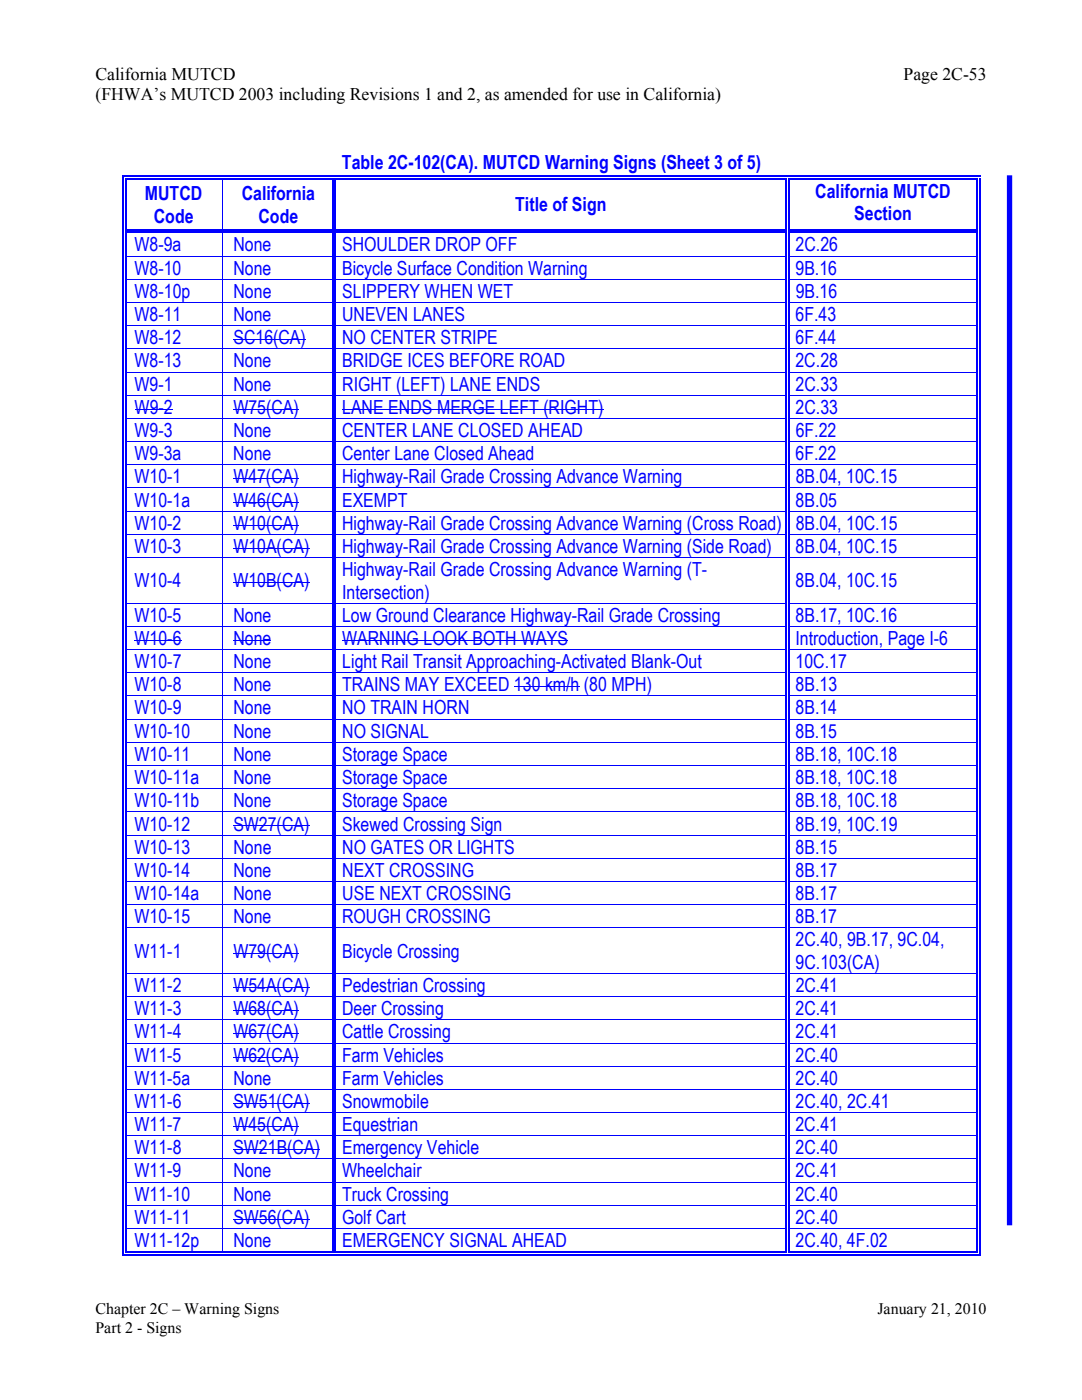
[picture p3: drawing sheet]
<svg xmlns="http://www.w3.org/2000/svg" width="216mm" height="279mm" viewBox="0 0 216 279" stroke-linecap="round" stroke-linejoin="round" font-family="sans-serif">
<defs><g id="words">
<g font-size="3.9" fill="#00f">
<text x="68.2" y="33.7">Table 2C-102(CA). MUTCD Warning Signs (Sheet 3 of 5)</text>
<text x="28.9" y="40">MUTCD</text>
<text x="48.2" y="40">California</text>
<text x="162.7" y="39.5">California MUTCD</text>
<text x="30.7" y="44.4">Code</text>
<text x="51.6" y="44.4">Code</text>
<text x="102.8" y="42.2">Title of Sign</text>
<text x="170.5" y="44">Section</text>
<text x="26.9" y="50.2">W8-9a</text>
<text x="46.6" y="50.2">None</text>
<text x="68.3" y="50.2">SHOULDER DROP OFF</text>
<text x="158.7" y="50.2">2C.26</text>
<text x="26.9" y="54.8">W8-10</text>
<text x="26.9" y="59.4">W8-10p</text>
<text x="46.6" y="54.8">None</text>
<text x="46.6" y="59.4">None</text>
<text x="68.3" y="54.8">Bicycle Surface Condition Warning</text>
<text x="68.3" y="59.4">SLIPPERY WHEN WET</text>
<text x="158.7" y="54.8">9B.16</text>
<text x="158.8" y="59.4">9B.16</text>
<text x="26.9" y="64.1">W8-11</text>
<text x="46.6" y="64.1">None</text>
<text x="68.3" y="64.1">UNEVEN LANES</text>
<text x="158.8" y="64.1">6F.43</text>
<text x="26.9" y="68.7">W8-12</text>
<text x="46.6" y="68.7">SC16(CA)</text>
<text x="68.3" y="68.7">NO CENTER STRIPE</text>
<text x="158.7" y="68.7">6F.44</text>
<text x="26.9" y="73.3">W8-13</text>
<text x="26.9" y="78">W9-1</text>
<text x="46.6" y="73.3">None</text>
<text x="46.6" y="78">None</text>
<text x="68.3" y="73.3">BRIDGE ICES BEFORE ROAD</text>
<text x="68.3" y="78">RIGHT (LEFT) LANE ENDS</text>
<text x="158.7" y="73.3">2C.28</text>
<text x="158.7" y="78">2C.33</text>
<text x="26.9" y="82.6">W9-2</text>
<text x="46.6" y="82.6">W75(CA)</text>
<text x="68.3" y="82.6">LANE ENDS MERGE LEFT (RIGHT)</text>
<text x="158.8" y="82.6">2C.33</text>
<text x="26.9" y="87.2">W9-3</text>
<text x="46.6" y="87.2">None</text>
<text x="68.3" y="87.2">CENTER LANE CLOSED AHEAD</text>
<text x="158.8" y="87.2">6F.22</text>
<text x="26.9" y="91.8">W9-3a</text>
<text x="46.6" y="91.8">None</text>
<text x="68.3" y="91.8">Center Lane Closed Ahead</text>
<text x="158.8" y="91.8">6F.22</text>
<text x="26.9" y="101.1">W10-1a</text>
<text x="26.9" y="96.5">W10-1</text>
<text x="46.6" y="96.5">W47(CA)</text>
<text x="46.6" y="101.1">W46(CA)</text>
<text x="68.3" y="101.1">EXEMPT</text>
<text x="68.3" y="96.5">Highway-Rail Grade Crossing Advance Warning</text>
<text x="158.7" y="101.1">8B.05</text>
<text x="158.8" y="96.5">8B.04, 10C.15</text>
<text x="26.9" y="105.7">W10-2</text>
<text x="46.6" y="105.7">W10(CA)</text>
<text x="68.3" y="105.7">Highway-Rail Grade Crossing Advance Warning (Cross Road)</text>
<text x="158.8" y="105.7">8B.04, 10C.15</text>
<text x="26.9" y="110.4">W10-3</text>
<text x="46.6" y="110.4">W10A(CA)</text>
<text x="68.3" y="110.4">Highway-Rail Grade Crossing Advance Warning (Side Road)</text>
<text x="158.8" y="110.4">8B.04, 10C.15</text>
<text x="26.9" y="117.2">W10-4</text>
<text x="46.6" y="117.2">W10B(CA)</text>
<text x="68.3" y="115">Highway-Rail Grade Crossing Advance Warning (T-</text>
<text x="68.3" y="119.4">Intersection)</text>
<text x="158.7" y="117.2">8B.04, 10C.15</text>
<text x="26.9" y="124.1">W10-5</text>
<text x="46.6" y="124.1">None</text>
<text x="68.3" y="124.1">Low Ground Clearance Highway-Rail Grade Crossing</text>
<text x="158.8" y="124.1">8B.17, 10C.16</text>
<text x="26.9" y="128.7">W10-6</text>
<text x="46.6" y="128.7">None</text>
<text x="68.3" y="128.7">WARNING LOOK BOTH WAYS</text>
<text x="158.7" y="128.7">Introduction, Page I-6</text>
<text x="26.9" y="133.3">W10-7</text>
<text x="26.9" y="138">W10-8</text>
<text x="46.6" y="133.3">None</text>
<text x="46.6" y="138">None</text>
<text x="68.3" y="133.3">Light Rail Transit Approaching-Activated Blank-Out</text>
<text x="68.3" y="138">TRAINS MAY EXCEED 130 km/h (80 MPH)</text>
<text x="158.7" y="133.3">10C.17</text>
<text x="158.8" y="138">8B.13</text>
<text x="26.9" y="142.6">W10-9</text>
<text x="46.6" y="142.6">None</text>
<text x="68.3" y="142.6">NO TRAIN HORN</text>
<text x="158.7" y="142.6">8B.14</text>
<text x="26.9" y="147.2">W10-10</text>
<text x="46.6" y="147.2">None</text>
<text x="68.3" y="147.2">NO SIGNAL</text>
<text x="158.7" y="147.2">8B.15</text>
<text x="26.9" y="151.9">W10-11</text>
<text x="46.6" y="151.9">None</text>
<text x="68.3" y="151.9">Storage Space</text>
<text x="158.8" y="151.9">8B.18, 10C.18</text>
<text x="26.9" y="156.5">W10-11a</text>
<text x="26.9" y="161.1">W10-11b</text>
<text x="46.6" y="156.5">None</text>
<text x="46.6" y="161.1">None</text>
<text x="68.3" y="156.5">Storage Space</text>
<text x="68.3" y="161.1">Storage Space</text>
<text x="158.8" y="156.5">8B.18, 10C.18</text>
<text x="158.8" y="161.1">8B.18, 10C.18</text>
<text x="26.9" y="165.7">W10-12</text>
<text x="46.6" y="165.7">SW27(CA)</text>
<text x="68.3" y="165.7">Skewed Crossing Sign</text>
<text x="158.8" y="165.7">8B.19, 10C.19</text>
<text x="26.9" y="170.4">W10-13</text>
<text x="46.6" y="170.4">None</text>
<text x="68.3" y="170.4">NO GATES OR LIGHTS</text>
<text x="158.7" y="170.4">8B.15</text>
<text x="26.9" y="175">W10-14</text>
<text x="26.9" y="179.6">W10-14a</text>
<text x="46.6" y="175">None</text>
<text x="46.6" y="179.6">None</text>
<text x="68.3" y="175">NEXT CROSSING</text>
<text x="68.3" y="179.6">USE NEXT CROSSING</text>
<text x="158.7" y="179.6">8B.17</text>
<text x="158.7" y="175">8B.17</text>
<text x="26.9" y="184.3">W10-15</text>
<text x="46.6" y="184.3">None</text>
<text x="68.3" y="184.3">ROUGH CROSSING</text>
<text x="158.8" y="184.3">8B.17</text>
<text x="26.9" y="191.1">W11-1</text>
<text x="46.6" y="191.1">W79(CA)</text>
<text x="68.3" y="191.1">Bicycle Crossing</text>
<text x="158.8" y="188.9">2C.40, 9B.17, 9C.04,</text>
<text x="26.9" y="198">W11-2</text>
<text x="46.6" y="198">W54A(CA)</text>
<text x="68.3" y="198">Pedestrian Crossing</text>
<text x="158.8" y="193.3">9C.103(CA)</text>
<text x="158.8" y="198">2C.41</text>
<text x="26.9" y="202.6">W11-3</text>
<text x="46.6" y="202.6">W68(CA)</text>
<text x="68.3" y="202.6">Deer Crossing</text>
<text x="158.7" y="202.6">2C.41</text>
<text x="26.9" y="207.2">W11-4</text>
<text x="46.6" y="207.2">W67(CA)</text>
<text x="68.3" y="207.2">Cattle Crossing</text>
<text x="158.7" y="207.2">2C.41</text>
<text x="26.9" y="211.9">W11-5</text>
<text x="46.6" y="211.9">W62(CA)</text>
<text x="68.3" y="211.9">Farm Vehicles</text>
<text x="158.7" y="211.9">2C.40</text>
<text x="26.9" y="216.5">W11-5a</text>
<text x="26.9" y="221.1">W11-6</text>
<text x="46.6" y="221.1">SW51(CA)</text>
<text x="46.6" y="216.5">None</text>
<text x="68.3" y="221.1">Snowmobile</text>
<text x="68.3" y="216.5">Farm Vehicles</text>
<text x="158.7" y="216.5">2C.40</text>
<text x="158.8" y="221.1">2C.40, 2C.41</text>
<text x="26.9" y="225.7">W11-7</text>
<text x="46.6" y="225.7">W45(CA)</text>
<text x="68.3" y="225.7">Equestrian</text>
<text x="158.7" y="225.7">2C.41</text>
<text x="26.9" y="230.4">W11-8</text>
<text x="46.6" y="230.4">SW21B(CA)</text>
<text x="68.3" y="230.4">Emergency Vehicle</text>
<text x="158.7" y="230.4">2C.40</text>
<text x="26.9" y="235">W11-9</text>
<text x="26.9" y="239.6">W11-10</text>
<text x="46.6" y="235">None</text>
<text x="46.6" y="239.6">None</text>
<text x="68.3" y="235">Wheelchair</text>
<text x="68.3" y="239.6">Truck Crossing</text>
<text x="158.7" y="239.6">2C.40</text>
<text x="158.7" y="235">2C.41</text>
<text x="26.9" y="244.2">W11-11</text>
<text x="46.6" y="244.2">SW56(CA)</text>
<text x="68.3" y="244.2">Golf Cart</text>
<text x="158.7" y="244.2">2C.40</text>
<text x="26.9" y="248.9">W11-12p</text>
<text x="46.6" y="248.9">None</text>
<text x="68.3" y="248.9">EMERGENCY SIGNAL AHEAD</text>
<text x="158.7" y="248.9">2C.40, 4F.02</text>
</g>
<g font-size="3.5">
<text x="19" y="15.9">California MUTCD</text>
<text x="180.3" y="15.9">Page 2C-53</text>
<text x="19" y="20">(FHWA’s MUTCD 2003 including Revisions 1 and 2, as amended for use in California)</text>
</g>
<g font-size="3.2">
<text x="19" y="262.3">Chapter 2C – Warning Signs</text>
<text x="175.1" y="262.3">January 21, 2010</text>
<text x="19" y="265.9">Part 2 - Signs</text>
</g>
</g></defs>
<g fill="#00f">
<path d="M24.5 35.1h.2v.8h-.2z"/>
<path d="M24.5 35.1h.8v.2h-.8z"/>
<path d="M25 35.6h.3v.3h-.3z"/>
<path d="M25 35.6h.3v.2h-.3z"/>
<path d="M25.3 35.1h.7v.2h-.7z"/>
<path d="M25.3 35.6h.7v.2h-.7z"/>
</g>
<path d="M26 35.2h18.4M26 35.7h18.4" fill="none" stroke="#00f" stroke-width=".25"/>
<g fill="#00f">
<path d="M44.4 35.8l.1 .1z"/>
<path d="M44.4 35.1h.7v.2h-.7z"/>
<path d="M44.4 35.6h.7v.2h-.7z"/>
</g>
<path d="M45.1 35.2h21.2M45.1 35.7h21.2" fill="none" stroke="#00f" stroke-width=".25"/>
<g fill="#00f">
<path d="M66.8 35.8l.3 .1z"/>
<path d="M66.3 35.8l.2 .1z"/>
<path d="M66.3 35.1h.8v.2h-.8z"/>
<path d="M66.3 35.6h.2v.2h-.2z"/>
<path d="M66.8 35.6h.3v.2h-.3z"/>
</g>
<path d="M67.1 35.2h89.7M67.1 35.7h89.7" fill="none" stroke="#00f" stroke-width=".25"/>
<g fill="#00f">
<path d="M157.3 35.8l.2 .1z"/>
<path d="M156.8 35.8l.2 .1z"/>
<path d="M156.8 35.1h.7v.2h-.7z"/>
<path d="M156.8 35.6h.2v.2h-.2z"/>
<path d="M157.3 35.6h.2v.2h-.2z"/>
</g>
<path d="M157.5 35.2h37.4M157.5 35.7h37.4" fill="none" stroke="#00f" stroke-width=".25"/>
<g fill="#00f">
<path d="M195.4 35.8l.2 .1z"/>
<path d="M194.9 35.8l.2 .1z"/>
<path d="M194.9 35.1h.7v.2h-.7z"/>
<path d="M194.9 35.6h.2v.2h-.2z"/>
<path d="M195.4 35.6h.2v.2h-.2z"/>
</g>
<path d="M24.6 35.9v9.9M25.1 35.9v9.9M66.4 35.9v9.9M66.9 35.9v9.9M156.9 35.9v9.9M157.4 35.9v9.9M195 35.9v9.9M195.5 35.9v9.9" fill="none" stroke="#00f" stroke-width=".25"/>
<path d="M44.5 35.9v9.9" fill="none" stroke="#00f" stroke-width=".2"/>
<g fill="#00f">
<path d="M25 46.5l.3 .1z"/>
<path d="M24.5 45.8h.2v.8h-.2z"/>
<path d="M25 45.8h.3v.2h-.3z"/>
<path d="M25 46.3h.3v.2h-.3z"/>
</g>
<path d="M25.3 45.9h19.1M25.3 46.4h19.1" fill="none" stroke="#00f" stroke-width=".25"/>
<g fill="#00f">
<path d="M44.4 46.5l.1 .1z"/>
<path d="M44.4 45.8h.7v.2h-.7z"/>
<path d="M44.4 46.3h.7v.2h-.7z"/>
</g>
<path d="M45.1 45.9h21.2M45.1 46.4h21.2" fill="none" stroke="#00f" stroke-width=".25"/>
<g fill="#00f">
<path d="M66.8 46.5l.3 .1z"/>
<path d="M66.3 46.5l.2 .1z"/>
<path d="M66.3 45.8h.2v.2h-.2z"/>
<path d="M66.3 46.3h.2v.2h-.2z"/>
<path d="M66.8 45.8h.3v.2h-.3z"/>
<path d="M66.8 46.3h.3v.2h-.3z"/>
</g>
<path d="M67.1 45.9h89.7M67.1 46.4h89.7" fill="none" stroke="#00f" stroke-width=".25"/>
<g fill="#00f">
<path d="M157.3 46.5l.2 .1z"/>
<path d="M156.8 46.5l.2 .1z"/>
<path d="M156.8 45.8h.2v.2h-.2z"/>
<path d="M156.8 46.3h.2v.2h-.2z"/>
<path d="M157.3 45.8h.2v.2h-.2z"/>
<path d="M157.3 46.3h.2v.2h-.2z"/>
</g>
<path d="M157.5 45.9h37.4M157.5 46.4h37.4" fill="none" stroke="#00f" stroke-width=".25"/>
<g fill="#00f">
<path d="M195.4 46.5l.2 .1z"/>
<path d="M194.9 46.5l.2 .1z"/>
<path d="M194.9 45.8h.2v.2h-.2z"/>
<path d="M194.9 46.3h.2v.2h-.2z"/>
<path d="M195.4 45.8h.2v.7h-.2z"/>
</g>
<path d="M24.6 46.6v4.4M25.1 46.6v4.4M66.4 46.6v4.4M66.9 46.6v4.4M156.9 46.6v4.4M157.4 46.6v4.4M195 46.6v4.4M195.5 46.6v4.4" fill="none" stroke="#00f" stroke-width=".25"/>
<path d="M44.5 46.6v4.4" fill="none" stroke="#00f" stroke-width=".2"/>
<g fill="#00f">
<path d="M25 51h.3v.2h-.3z"/>
<path d="M24.5 51h.2v.2h-.2z"/>
</g>
<path d="M25.3 51.1h41" fill="none" stroke="#00f" stroke-width=".2"/>
<g fill="#00f">
<path d="M66.8 51h.3v.2h-.3z"/>
<path d="M66.3 51h.2v.2h-.2z"/>
</g>
<path d="M67.1 51.1h89.7" fill="none" stroke="#00f" stroke-width=".2"/>
<g fill="#00f">
<path d="M157.3 51h.2v.2h-.2z"/>
<path d="M156.8 51h.2v.2h-.2z"/>
</g>
<path d="M157.5 51.1h37.4" fill="none" stroke="#00f" stroke-width=".2"/>
<g fill="#00f">
<path d="M195.4 51h.2v.2h-.2z"/>
<path d="M194.9 51h.2v.2h-.2z"/>
</g>
<path d="M24.6 51.2v4.4M25.1 51.2v4.4M66.4 51.2v4.4M66.9 51.2v4.4M156.9 51.2v4.4M157.4 51.2v4.4M195 51.2v4.4M195.5 51.2v4.4" fill="none" stroke="#00f" stroke-width=".25"/>
<path d="M44.5 51.2v4.4" fill="none" stroke="#00f" stroke-width=".2"/>
<g fill="#00f">
<path d="M25 55.6h.3v.2h-.3z"/>
<path d="M24.5 55.6h.2v.2h-.2z"/>
</g>
<path d="M25.3 55.7h41" fill="none" stroke="#00f" stroke-width=".2"/>
<g fill="#00f">
<path d="M66.8 55.6h.3v.2h-.3z"/>
<path d="M66.3 55.6h.2v.2h-.2z"/>
</g>
<path d="M67.1 55.7h89.7" fill="none" stroke="#00f" stroke-width=".2"/>
<g fill="#00f">
<path d="M157.3 55.6h.2v.2h-.2z"/>
<path d="M156.8 55.6h.2v.2h-.2z"/>
</g>
<path d="M157.5 55.7h37.4" fill="none" stroke="#00f" stroke-width=".2"/>
<g fill="#00f">
<path d="M195.4 55.6h.2v.2h-.2z"/>
<path d="M194.9 55.6h.2v.2h-.2z"/>
</g>
<path d="M24.6 55.8v4.5M25.1 55.8v4.5M66.4 55.8v4.5M66.9 55.8v4.5M156.9 55.8v4.5M157.4 55.8v4.5M195 55.8v4.5M195.5 55.8v4.5" fill="none" stroke="#00f" stroke-width=".25"/>
<path d="M44.5 55.8v4.5" fill="none" stroke="#00f" stroke-width=".2"/>
<g fill="#00f">
<path d="M25 60.3h.3v.2h-.3z"/>
<path d="M24.5 60.3h.2v.2h-.2z"/>
</g>
<path d="M25.3 60.4h41" fill="none" stroke="#00f" stroke-width=".2"/>
<g fill="#00f">
<path d="M66.8 60.3h.3v.2h-.3z"/>
<path d="M66.3 60.3h.2v.2h-.2z"/>
</g>
<path d="M67.1 60.4h89.7" fill="none" stroke="#00f" stroke-width=".2"/>
<g fill="#00f">
<path d="M157.3 60.3h.2v.2h-.2z"/>
<path d="M156.8 60.3h.2v.2h-.2z"/>
</g>
<path d="M157.5 60.4h37.4" fill="none" stroke="#00f" stroke-width=".2"/>
<g fill="#00f">
<path d="M195.4 60.3h.2v.2h-.2z"/>
<path d="M194.9 60.3h.2v.2h-.2z"/>
</g>
<path d="M24.6 60.5v4.4M25.1 60.5v4.4M66.4 60.5v4.4M66.9 60.5v4.4M156.9 60.5v4.4M157.4 60.5v4.4M195 60.5v4.4M195.5 60.5v4.4" fill="none" stroke="#00f" stroke-width=".25"/>
<path d="M44.5 60.5v4.4M46.6 67.8h14.4" fill="none" stroke="#00f" stroke-width=".2"/>
<g fill="#00f">
<path d="M25 64.9h.3v.2h-.3z"/>
<path d="M24.5 64.9h.2v.2h-.2z"/>
</g>
<path d="M25.3 65h41" fill="none" stroke="#00f" stroke-width=".2"/>
<g fill="#00f">
<path d="M66.8 64.9h.3v.2h-.3z"/>
<path d="M66.3 64.9h.2v.2h-.2z"/>
</g>
<path d="M67.1 65h89.7" fill="none" stroke="#00f" stroke-width=".2"/>
<g fill="#00f">
<path d="M157.3 64.9h.2v.2h-.2z"/>
<path d="M156.8 64.9h.2v.2h-.2z"/>
</g>
<path d="M157.5 65h37.4" fill="none" stroke="#00f" stroke-width=".2"/>
<g fill="#00f">
<path d="M195.4 64.9h.2v.2h-.2z"/>
<path d="M194.9 64.9h.2v.2h-.2z"/>
</g>
<path d="M24.6 65.1v4.4M25.1 65.1v4.4M66.4 65.1v4.4M66.9 65.1v4.4M156.9 65.1v4.4M157.4 65.1v4.4M195 65.1v4.4M195.5 65.1v4.4" fill="none" stroke="#00f" stroke-width=".25"/>
<path d="M44.5 65.1v4.4" fill="none" stroke="#00f" stroke-width=".2"/>
<g fill="#00f">
<path d="M25 69.5h.3v.2h-.3z"/>
<path d="M24.5 69.5h.2v.2h-.2z"/>
</g>
<path d="M25.3 69.6h41" fill="none" stroke="#00f" stroke-width=".2"/>
<g fill="#00f">
<path d="M66.8 69.5h.3v.2h-.3z"/>
<path d="M66.3 69.5h.2v.2h-.2z"/>
</g>
<path d="M67.1 69.6h89.7" fill="none" stroke="#00f" stroke-width=".2"/>
<g fill="#00f">
<path d="M157.3 69.5h.2v.2h-.2z"/>
<path d="M156.8 69.5h.2v.2h-.2z"/>
</g>
<path d="M157.5 69.6h37.4" fill="none" stroke="#00f" stroke-width=".2"/>
<g fill="#00f">
<path d="M195.4 69.5h.2v.2h-.2z"/>
<path d="M194.9 69.5h.2v.2h-.2z"/>
</g>
<path d="M24.6 69.7v4.5M25.1 69.7v4.5M66.4 69.7v4.5M66.9 69.7v4.5M156.9 69.7v4.5M157.4 69.7v4.5M195 69.7v4.5M195.5 69.7v4.5" fill="none" stroke="#00f" stroke-width=".25"/>
<path d="M44.5 69.7v4.5" fill="none" stroke="#00f" stroke-width=".2"/>
<g fill="#00f">
<path d="M25 74.2h.3v.1h-.3z"/>
<path d="M24.5 74.2h.2v.1h-.2z"/>
</g>
<path d="M25.3 74.3h41" fill="none" stroke="#00f" stroke-width=".2"/>
<g fill="#00f">
<path d="M66.8 74.2h.3v.1h-.3z"/>
<path d="M66.3 74.2h.2v.1h-.2z"/>
</g>
<path d="M67.1 74.3h89.7" fill="none" stroke="#00f" stroke-width=".2"/>
<g fill="#00f">
<path d="M157.3 74.2h.2v.1h-.2z"/>
<path d="M156.8 74.2h.2v.1h-.2z"/>
</g>
<path d="M157.5 74.3h37.4" fill="none" stroke="#00f" stroke-width=".2"/>
<g fill="#00f">
<path d="M195.4 74.2h.2v.1h-.2z"/>
<path d="M194.9 74.2h.2v.1h-.2z"/>
</g>
<path d="M24.6 74.3v4.5M25.1 74.3v4.5M66.4 74.3v4.5M66.9 74.3v4.5M156.9 74.3v4.5M157.4 74.3v4.5M195 74.3v4.5M195.5 74.3v4.5" fill="none" stroke="#00f" stroke-width=".25"/>
<path d="M44.5 74.3v4.5M26.9 81.7h4.7" fill="none" stroke="#00f" stroke-width=".2"/>
<g fill="#00f">
<path d="M31.6 81.6h1.1v.2h-1.1z"/>
<path d="M32.7 81.6h1.7v.2h-1.7z"/>
</g>
<path d="M46.6 81.7h13M68.3 81.7h52.1" fill="none" stroke="#00f" stroke-width=".2"/>
<g fill="#00f">
<path d="M25 78.8h.3v.2h-.3z"/>
<path d="M24.5 78.8h.2v.2h-.2z"/>
</g>
<path d="M25.3 78.9h41" fill="none" stroke="#00f" stroke-width=".2"/>
<g fill="#00f">
<path d="M66.8 78.8h.3v.2h-.3z"/>
<path d="M66.3 78.8h.2v.2h-.2z"/>
</g>
<path d="M67.1 78.9h89.7" fill="none" stroke="#00f" stroke-width=".2"/>
<g fill="#00f">
<path d="M157.3 78.8h.2v.2h-.2z"/>
<path d="M156.8 78.8h.2v.2h-.2z"/>
</g>
<path d="M157.5 78.9h37.4" fill="none" stroke="#00f" stroke-width=".2"/>
<g fill="#00f">
<path d="M195.4 78.8h.2v.2h-.2z"/>
<path d="M194.9 78.8h.2v.2h-.2z"/>
</g>
<path d="M24.6 79v4.4M25.1 79v4.4M66.4 79v4.4M66.9 79v4.4M156.9 79v4.4M157.4 79v4.4M195 79v4.4M195.5 79v4.4" fill="none" stroke="#00f" stroke-width=".25"/>
<path d="M44.5 79v4.4" fill="none" stroke="#00f" stroke-width=".2"/>
<g fill="#00f">
<path d="M25 83.4h.3v.2h-.3z"/>
<path d="M24.5 83.4h.2v.2h-.2z"/>
</g>
<path d="M25.3 83.5h41" fill="none" stroke="#00f" stroke-width=".2"/>
<g fill="#00f">
<path d="M66.8 83.4h.3v.2h-.3z"/>
<path d="M66.3 83.4h.2v.2h-.2z"/>
</g>
<path d="M67.1 83.5h89.7" fill="none" stroke="#00f" stroke-width=".2"/>
<g fill="#00f">
<path d="M157.3 83.4h.2v.2h-.2z"/>
<path d="M156.8 83.4h.2v.2h-.2z"/>
</g>
<path d="M157.5 83.5h37.4" fill="none" stroke="#00f" stroke-width=".2"/>
<g fill="#00f">
<path d="M195.4 83.4h.2v.2h-.2z"/>
<path d="M194.9 83.4h.2v.2h-.2z"/>
</g>
<path d="M24.6 83.6v4.5M25.1 83.6v4.5M66.4 83.6v4.5M66.9 83.6v4.5M156.9 83.6v4.5M157.4 83.6v4.5M195 83.6v4.5M195.5 83.6v4.5" fill="none" stroke="#00f" stroke-width=".25"/>
<path d="M44.5 83.6v4.5" fill="none" stroke="#00f" stroke-width=".2"/>
<g fill="#00f">
<path d="M25 88.1h.3v.1h-.3z"/>
<path d="M24.5 88.1h.2v.1h-.2z"/>
</g>
<path d="M25.3 88.1h41" fill="none" stroke="#00f" stroke-width=".2"/>
<g fill="#00f">
<path d="M66.8 88.1h.3v.1h-.3z"/>
<path d="M66.3 88.1h.2v.1h-.2z"/>
</g>
<path d="M67.1 88.1h89.7" fill="none" stroke="#00f" stroke-width=".2"/>
<g fill="#00f">
<path d="M157.3 88.1h.2v.1h-.2z"/>
<path d="M156.8 88.1h.2v.1h-.2z"/>
</g>
<path d="M157.5 88.1h37.4" fill="none" stroke="#00f" stroke-width=".2"/>
<g fill="#00f">
<path d="M195.4 88.1h.2v.1h-.2z"/>
<path d="M194.9 88.1h.2v.1h-.2z"/>
</g>
<path d="M24.6 88.2v4.5M25.1 88.2v4.5M66.4 88.2v4.5M66.9 88.2v4.5M156.9 88.2v4.5M157.4 88.2v4.5M195 88.2v4.5M195.5 88.2v4.5" fill="none" stroke="#00f" stroke-width=".25"/>
<path d="M44.5 88.2v4.5M46.6 95.6h13" fill="none" stroke="#00f" stroke-width=".2"/>
<g fill="#00f">
<path d="M25 92.7h.3v.2h-.3z"/>
<path d="M24.5 92.7h.2v.2h-.2z"/>
</g>
<path d="M25.3 92.8h41" fill="none" stroke="#00f" stroke-width=".2"/>
<g fill="#00f">
<path d="M66.8 92.7h.3v.2h-.3z"/>
<path d="M66.3 92.7h.2v.2h-.2z"/>
</g>
<path d="M67.1 92.8h89.7" fill="none" stroke="#00f" stroke-width=".2"/>
<g fill="#00f">
<path d="M157.3 92.7h.2v.2h-.2z"/>
<path d="M156.8 92.7h.2v.2h-.2z"/>
</g>
<path d="M157.5 92.8h37.4" fill="none" stroke="#00f" stroke-width=".2"/>
<g fill="#00f">
<path d="M195.4 92.7h.2v.2h-.2z"/>
<path d="M194.9 92.7h.2v.2h-.2z"/>
</g>
<path d="M24.6 92.9v4.4M25.1 92.9v4.4M66.4 92.9v4.4M66.9 92.9v4.4M156.9 92.9v4.4M157.4 92.9v4.4M195 92.9v4.4M195.5 92.9v4.4" fill="none" stroke="#00f" stroke-width=".25"/>
<path d="M44.5 92.9v4.4M46.6 100.2h13" fill="none" stroke="#00f" stroke-width=".2"/>
<g fill="#00f">
<path d="M25 97.3h.3v.2h-.3z"/>
<path d="M24.5 97.3h.2v.2h-.2z"/>
</g>
<path d="M25.3 97.4h41" fill="none" stroke="#00f" stroke-width=".2"/>
<g fill="#00f">
<path d="M66.8 97.3h.3v.2h-.3z"/>
<path d="M66.3 97.3h.2v.2h-.2z"/>
</g>
<path d="M67.1 97.4h89.7" fill="none" stroke="#00f" stroke-width=".2"/>
<g fill="#00f">
<path d="M157.3 97.3h.2v.2h-.2z"/>
<path d="M156.8 97.3h.2v.2h-.2z"/>
</g>
<path d="M157.5 97.4h37.4" fill="none" stroke="#00f" stroke-width=".2"/>
<g fill="#00f">
<path d="M195.4 97.3h.2v.2h-.2z"/>
<path d="M194.9 97.3h.2v.2h-.2z"/>
</g>
<path d="M24.6 97.5v4.4M25.1 97.5v4.4M66.4 97.5v4.4M66.9 97.5v4.4M156.9 97.5v4.4M157.4 97.5v4.4M195 97.5v4.4M195.5 97.5v4.4" fill="none" stroke="#00f" stroke-width=".25"/>
<path d="M44.5 97.5v4.4M46.6 104.8h13" fill="none" stroke="#00f" stroke-width=".2"/>
<g fill="#00f">
<path d="M25 101.9h.3v.2h-.3z"/>
<path d="M24.5 101.9h.2v.2h-.2z"/>
</g>
<path d="M25.3 102h41" fill="none" stroke="#00f" stroke-width=".2"/>
<g fill="#00f">
<path d="M66.8 101.9h.3v.2h-.3z"/>
<path d="M66.3 101.9h.2v.2h-.2z"/>
</g>
<path d="M67.1 102h89.7" fill="none" stroke="#00f" stroke-width=".2"/>
<g fill="#00f">
<path d="M157.3 101.9h.2v.2h-.2z"/>
<path d="M156.8 101.9h.2v.2h-.2z"/>
</g>
<path d="M157.5 102h37.4" fill="none" stroke="#00f" stroke-width=".2"/>
<g fill="#00f">
<path d="M195.4 101.9h.2v.2h-.2z"/>
<path d="M194.9 101.9h.2v.2h-.2z"/>
</g>
<path d="M24.6 102.1v4.5M25.1 102.1v4.5M66.4 102.1v4.5M66.9 102.1v4.5M156.9 102.1v4.5M157.4 102.1v4.5M195 102.1v4.5M195.5 102.1v4.5" fill="none" stroke="#00f" stroke-width=".25"/>
<path d="M44.5 102.1v4.5M46.6 109.5h15.1" fill="none" stroke="#00f" stroke-width=".2"/>
<g fill="#00f">
<path d="M25 106.6h.3v.1h-.3z"/>
<path d="M24.5 106.6h.2v.1h-.2z"/>
</g>
<path d="M25.3 106.7h41" fill="none" stroke="#00f" stroke-width=".2"/>
<g fill="#00f">
<path d="M66.8 106.6h.3v.1h-.3z"/>
<path d="M66.3 106.6h.2v.1h-.2z"/>
</g>
<path d="M67.1 106.7h89.7" fill="none" stroke="#00f" stroke-width=".2"/>
<g fill="#00f">
<path d="M157.3 106.6h.2v.1h-.2z"/>
<path d="M156.8 106.6h.2v.1h-.2z"/>
</g>
<path d="M157.5 106.7h37.4" fill="none" stroke="#00f" stroke-width=".2"/>
<g fill="#00f">
<path d="M195.4 106.6h.2v.1h-.2z"/>
<path d="M194.9 106.6h.2v.1h-.2z"/>
</g>
<path d="M24.6 106.7v4.5M25.1 106.7v4.5M66.4 106.7v4.5M66.9 106.7v4.5M156.9 106.7v4.5M157.4 106.7v4.5M195 106.7v4.5M195.5 106.7v4.5" fill="none" stroke="#00f" stroke-width=".25"/>
<path d="M44.5 106.7v4.5M46.6 116.3h15.1" fill="none" stroke="#00f" stroke-width=".2"/>
<g fill="#00f">
<path d="M25 111.2h.3v.2h-.3z"/>
<path d="M24.5 111.2h.2v.2h-.2z"/>
</g>
<path d="M25.3 111.3h41" fill="none" stroke="#00f" stroke-width=".2"/>
<g fill="#00f">
<path d="M66.8 111.2h.3v.2h-.3z"/>
<path d="M66.3 111.2h.2v.2h-.2z"/>
</g>
<path d="M67.1 111.3h89.7" fill="none" stroke="#00f" stroke-width=".2"/>
<g fill="#00f">
<path d="M157.3 111.2h.2v.2h-.2z"/>
<path d="M156.8 111.2h.2v.2h-.2z"/>
</g>
<path d="M157.5 111.3h37.4" fill="none" stroke="#00f" stroke-width=".2"/>
<g fill="#00f">
<path d="M195.4 111.2h.2v.2h-.2z"/>
<path d="M194.9 111.2h.2v.2h-.2z"/>
</g>
<path d="M24.6 111.4v8.9M25.1 111.4v8.9M66.4 111.4v8.9M66.9 111.4v8.9M156.9 111.4v8.9M157.4 111.4v8.9M195 111.4v8.9M195.5 111.4v8.9" fill="none" stroke="#00f" stroke-width=".25"/>
<path d="M44.5 111.4v8.9" fill="none" stroke="#00f" stroke-width=".2"/>
<g fill="#00f">
<path d="M25 120.3h.3v.2h-.3z"/>
<path d="M24.5 120.3h.2v.2h-.2z"/>
</g>
<path d="M25.3 120.4h41" fill="none" stroke="#00f" stroke-width=".2"/>
<g fill="#00f">
<path d="M66.8 120.3h.3v.2h-.3z"/>
<path d="M66.3 120.3h.2v.2h-.2z"/>
</g>
<path d="M67.1 120.4h89.7" fill="none" stroke="#00f" stroke-width=".2"/>
<g fill="#00f">
<path d="M157.3 120.3h.2v.2h-.2z"/>
<path d="M156.8 120.3h.2v.2h-.2z"/>
</g>
<path d="M157.5 120.4h37.4" fill="none" stroke="#00f" stroke-width=".2"/>
<g fill="#00f">
<path d="M195.4 120.3h.2v.2h-.2z"/>
<path d="M194.9 120.3h.2v.2h-.2z"/>
</g>
<path d="M24.6 120.5v4.4M25.1 120.5v4.4M66.4 120.5v4.4M66.9 120.5v4.4M156.9 120.5v4.4M157.4 120.5v4.4M195 120.5v4.4M195.5 120.5v4.4" fill="none" stroke="#00f" stroke-width=".25"/>
<path d="M26.9 127.8h6.5M44.5 120.5v4.4" fill="none" stroke="#00f" stroke-width=".2"/>
<g fill="#00f">
<path d="M33.4 127.7h1.1v.2h-1.1z"/>
<path d="M34.5 127.7h1.7v.2h-1.7z"/>
</g>
<path d="M46.6 127.8h7.5M68.3 127.8h45" fill="none" stroke="#00f" stroke-width=".2"/>
<g fill="#00f">
<path d="M25 124.9h.3v.2h-.3z"/>
<path d="M24.5 124.9h.2v.2h-.2z"/>
</g>
<path d="M25.3 125h41" fill="none" stroke="#00f" stroke-width=".2"/>
<g fill="#00f">
<path d="M66.8 124.9h.3v.2h-.3z"/>
<path d="M66.3 124.9h.2v.2h-.2z"/>
</g>
<path d="M67.1 125h89.7" fill="none" stroke="#00f" stroke-width=".2"/>
<g fill="#00f">
<path d="M157.3 124.9h.2v.2h-.2z"/>
<path d="M156.8 124.9h.2v.2h-.2z"/>
</g>
<path d="M157.5 125h37.4" fill="none" stroke="#00f" stroke-width=".2"/>
<g fill="#00f">
<path d="M195.4 124.9h.2v.2h-.2z"/>
<path d="M194.9 124.9h.2v.2h-.2z"/>
</g>
<path d="M24.6 125.1v4.4M25.1 125.1v4.4M66.4 125.1v4.4M66.9 125.1v4.4M156.9 125.1v4.4M157.4 125.1v4.4M195 125.1v4.4M195.5 125.1v4.4" fill="none" stroke="#00f" stroke-width=".25"/>
<path d="M44.5 125.1v4.4" fill="none" stroke="#00f" stroke-width=".2"/>
<g fill="#00f">
<path d="M25 129.5h.3v.2h-.3z"/>
<path d="M24.5 129.5h.2v.2h-.2z"/>
</g>
<path d="M25.3 129.6h41" fill="none" stroke="#00f" stroke-width=".2"/>
<g fill="#00f">
<path d="M66.8 129.5h.3v.2h-.3z"/>
<path d="M66.3 129.5h.2v.2h-.2z"/>
</g>
<path d="M67.1 129.6h89.7" fill="none" stroke="#00f" stroke-width=".2"/>
<g fill="#00f">
<path d="M157.3 129.5h.2v.2h-.2z"/>
<path d="M156.8 129.5h.2v.2h-.2z"/>
</g>
<path d="M157.5 129.6h37.4" fill="none" stroke="#00f" stroke-width=".2"/>
<g fill="#00f">
<path d="M195.4 129.5h.2v.2h-.2z"/>
<path d="M194.9 129.5h.2v.2h-.2z"/>
</g>
<path d="M24.6 129.7v4.5M25.1 129.7v4.5M66.4 129.7v4.5M66.9 129.7v4.5M156.9 129.7v4.5M157.4 129.7v4.5M195 129.7v4.5M195.5 129.7v4.5" fill="none" stroke="#00f" stroke-width=".25"/>
<path d="M44.5 129.7v4.5M102.5 137.1h13.1" fill="none" stroke="#00f" stroke-width=".2"/>
<g fill="#00f">
<path d="M25 134.2h.3v.1h-.3z"/>
<path d="M24.5 134.2h.2v.1h-.2z"/>
</g>
<path d="M25.3 134.3h41" fill="none" stroke="#00f" stroke-width=".2"/>
<g fill="#00f">
<path d="M66.8 134.2h.3v.1h-.3z"/>
<path d="M66.3 134.2h.2v.1h-.2z"/>
</g>
<path d="M67.1 134.3h89.7" fill="none" stroke="#00f" stroke-width=".2"/>
<g fill="#00f">
<path d="M157.3 134.2h.2v.1h-.2z"/>
<path d="M156.8 134.2h.2v.1h-.2z"/>
</g>
<path d="M157.5 134.3h37.4" fill="none" stroke="#00f" stroke-width=".2"/>
<g fill="#00f">
<path d="M195.4 134.2h.2v.1h-.2z"/>
<path d="M194.9 134.2h.2v.1h-.2z"/>
</g>
<path d="M24.6 134.3v4.5M25.1 134.3v4.5M66.4 134.3v4.5M66.9 134.3v4.5M156.9 134.3v4.5M157.4 134.3v4.5M195 134.3v4.5M195.5 134.3v4.5" fill="none" stroke="#00f" stroke-width=".25"/>
<path d="M44.5 134.3v4.5" fill="none" stroke="#00f" stroke-width=".2"/>
<g fill="#00f">
<path d="M25 138.8h.3v.2h-.3z"/>
<path d="M24.5 138.8h.2v.2h-.2z"/>
</g>
<path d="M25.3 138.9h41" fill="none" stroke="#00f" stroke-width=".2"/>
<g fill="#00f">
<path d="M66.8 138.8h.3v.2h-.3z"/>
<path d="M66.3 138.8h.2v.2h-.2z"/>
</g>
<path d="M67.1 138.9h89.7" fill="none" stroke="#00f" stroke-width=".2"/>
<g fill="#00f">
<path d="M157.3 138.8h.2v.2h-.2z"/>
<path d="M156.8 138.8h.2v.2h-.2z"/>
</g>
<path d="M157.5 138.9h37.4" fill="none" stroke="#00f" stroke-width=".2"/>
<g fill="#00f">
<path d="M195.4 138.8h.2v.2h-.2z"/>
<path d="M194.9 138.8h.2v.2h-.2z"/>
</g>
<path d="M24.6 139v4.4M25.1 139v4.4M66.4 139v4.4M66.9 139v4.4M156.9 139v4.4M157.4 139v4.4M195 139v4.4M195.5 139v4.4" fill="none" stroke="#00f" stroke-width=".25"/>
<path d="M44.5 139v4.4" fill="none" stroke="#00f" stroke-width=".2"/>
<g fill="#00f">
<path d="M25 143.4h.3v.2h-.3z"/>
<path d="M24.5 143.4h.2v.2h-.2z"/>
</g>
<path d="M25.3 143.5h41" fill="none" stroke="#00f" stroke-width=".2"/>
<g fill="#00f">
<path d="M66.8 143.4h.3v.2h-.3z"/>
<path d="M66.3 143.4h.2v.2h-.2z"/>
</g>
<path d="M67.1 143.5h89.7" fill="none" stroke="#00f" stroke-width=".2"/>
<g fill="#00f">
<path d="M157.3 143.4h.2v.2h-.2z"/>
<path d="M156.8 143.4h.2v.2h-.2z"/>
</g>
<path d="M157.5 143.5h37.4" fill="none" stroke="#00f" stroke-width=".2"/>
<g fill="#00f">
<path d="M195.4 143.4h.2v.2h-.2z"/>
<path d="M194.9 143.4h.2v.2h-.2z"/>
</g>
<path d="M24.6 143.6v4.5M25.1 143.6v4.5M66.4 143.6v4.5M66.9 143.6v4.5M156.9 143.6v4.5M157.4 143.6v4.5M195 143.6v4.5M195.5 143.6v4.5" fill="none" stroke="#00f" stroke-width=".25"/>
<path d="M44.5 143.6v4.5" fill="none" stroke="#00f" stroke-width=".2"/>
<g fill="#00f">
<path d="M25 148.1h.3v.1h-.3z"/>
<path d="M24.5 148.1h.2v.1h-.2z"/>
</g>
<path d="M25.3 148.1h41" fill="none" stroke="#00f" stroke-width=".2"/>
<g fill="#00f">
<path d="M66.8 148.1h.3v.1h-.3z"/>
<path d="M66.3 148.1h.2v.1h-.2z"/>
</g>
<path d="M67.1 148.1h89.7" fill="none" stroke="#00f" stroke-width=".2"/>
<g fill="#00f">
<path d="M157.3 148.1h.2v.1h-.2z"/>
<path d="M156.8 148.1h.2v.1h-.2z"/>
</g>
<path d="M157.5 148.1h37.4" fill="none" stroke="#00f" stroke-width=".2"/>
<g fill="#00f">
<path d="M195.4 148.1h.2v.1h-.2z"/>
<path d="M194.9 148.1h.2v.1h-.2z"/>
</g>
<path d="M24.6 148.2v4.5M25.1 148.2v4.5M66.4 148.2v4.5M66.9 148.2v4.5M156.9 148.2v4.5M157.4 148.2v4.5M195 148.2v4.5M195.5 148.2v4.5" fill="none" stroke="#00f" stroke-width=".25"/>
<path d="M44.5 148.2v4.5" fill="none" stroke="#00f" stroke-width=".2"/>
<g fill="#00f">
<path d="M25 152.7h.3v.1h-.3z"/>
<path d="M24.5 152.7h.2v.1h-.2z"/>
</g>
<path d="M25.3 152.8h41" fill="none" stroke="#00f" stroke-width=".2"/>
<g fill="#00f">
<path d="M66.8 152.7h.3v.1h-.3z"/>
<path d="M66.3 152.7h.2v.1h-.2z"/>
</g>
<path d="M67.1 152.8h89.7" fill="none" stroke="#00f" stroke-width=".2"/>
<g fill="#00f">
<path d="M157.3 152.7h.2v.1h-.2z"/>
<path d="M156.8 152.7h.2v.1h-.2z"/>
</g>
<path d="M157.5 152.8h37.4" fill="none" stroke="#00f" stroke-width=".2"/>
<g fill="#00f">
<path d="M195.4 152.7h.2v.1h-.2z"/>
<path d="M194.9 152.7h.2v.1h-.2z"/>
</g>
<path d="M24.6 152.8v4.5M25.1 152.8v4.5M66.4 152.8v4.5M66.9 152.8v4.5M156.9 152.8v4.5M157.4 152.8v4.5M195 152.8v4.5M195.5 152.8v4.5" fill="none" stroke="#00f" stroke-width=".25"/>
<path d="M44.5 152.8v4.5" fill="none" stroke="#00f" stroke-width=".2"/>
<g fill="#00f">
<path d="M25 157.3h.3v.2h-.3z"/>
<path d="M24.5 157.3h.2v.2h-.2z"/>
</g>
<path d="M25.3 157.4h41" fill="none" stroke="#00f" stroke-width=".2"/>
<g fill="#00f">
<path d="M66.8 157.3h.3v.2h-.3z"/>
<path d="M66.3 157.3h.2v.2h-.2z"/>
</g>
<path d="M67.1 157.4h89.7" fill="none" stroke="#00f" stroke-width=".2"/>
<g fill="#00f">
<path d="M157.3 157.3h.2v.2h-.2z"/>
<path d="M156.8 157.3h.2v.2h-.2z"/>
</g>
<path d="M157.5 157.4h37.4" fill="none" stroke="#00f" stroke-width=".2"/>
<g fill="#00f">
<path d="M195.4 157.3h.2v.2h-.2z"/>
<path d="M194.9 157.3h.2v.2h-.2z"/>
</g>
<path d="M24.6 157.5v4.4M25.1 157.5v4.4M66.4 157.5v4.4M66.9 157.5v4.4M156.9 157.5v4.4M157.4 157.5v4.4M195 157.5v4.4M195.5 157.5v4.4" fill="none" stroke="#00f" stroke-width=".25"/>
<path d="M44.5 157.5v4.4M46.6 164.8h15.1" fill="none" stroke="#00f" stroke-width=".2"/>
<g fill="#00f">
<path d="M25 161.9h.3v.2h-.3z"/>
<path d="M24.5 161.9h.2v.2h-.2z"/>
</g>
<path d="M25.3 162h41" fill="none" stroke="#00f" stroke-width=".2"/>
<g fill="#00f">
<path d="M66.8 161.9h.3v.2h-.3z"/>
<path d="M66.3 161.9h.2v.2h-.2z"/>
</g>
<path d="M67.1 162h89.7" fill="none" stroke="#00f" stroke-width=".2"/>
<g fill="#00f">
<path d="M157.3 161.9h.2v.2h-.2z"/>
<path d="M156.8 161.9h.2v.2h-.2z"/>
</g>
<path d="M157.5 162h37.4" fill="none" stroke="#00f" stroke-width=".2"/>
<g fill="#00f">
<path d="M195.4 161.9h.2v.2h-.2z"/>
<path d="M194.9 161.9h.2v.2h-.2z"/>
</g>
<path d="M24.6 162.1v4.5M25.1 162.1v4.5M66.4 162.1v4.5M66.9 162.1v4.5M156.9 162.1v4.5M157.4 162.1v4.5M195 162.1v4.5M195.5 162.1v4.5" fill="none" stroke="#00f" stroke-width=".25"/>
<path d="M44.5 162.1v4.5" fill="none" stroke="#00f" stroke-width=".2"/>
<g fill="#00f">
<path d="M25 166.6h.3v.2h-.3z"/>
<path d="M24.5 166.6h.2v.2h-.2z"/>
</g>
<path d="M25.3 166.7h41" fill="none" stroke="#00f" stroke-width=".2"/>
<g fill="#00f">
<path d="M66.8 166.6h.3v.2h-.3z"/>
<path d="M66.3 166.6h.2v.2h-.2z"/>
</g>
<path d="M67.1 166.7h89.7" fill="none" stroke="#00f" stroke-width=".2"/>
<g fill="#00f">
<path d="M157.3 166.6h.2v.2h-.2z"/>
<path d="M156.8 166.6h.2v.2h-.2z"/>
</g>
<path d="M157.5 166.7h37.4" fill="none" stroke="#00f" stroke-width=".2"/>
<g fill="#00f">
<path d="M195.4 166.6h.2v.2h-.2z"/>
<path d="M194.9 166.6h.2v.2h-.2z"/>
</g>
<path d="M24.6 166.8v4.4M25.1 166.8v4.4M66.4 166.8v4.4M66.9 166.8v4.4M156.9 166.8v4.4M157.4 166.8v4.4M195 166.8v4.4M195.5 166.8v4.4" fill="none" stroke="#00f" stroke-width=".25"/>
<path d="M44.5 166.8v4.4" fill="none" stroke="#00f" stroke-width=".2"/>
<g fill="#00f">
<path d="M25 171.2h.3v.2h-.3z"/>
<path d="M24.5 171.2h.2v.2h-.2z"/>
</g>
<path d="M25.3 171.3h41" fill="none" stroke="#00f" stroke-width=".2"/>
<g fill="#00f">
<path d="M66.8 171.2h.3v.2h-.3z"/>
<path d="M66.3 171.2h.2v.2h-.2z"/>
</g>
<path d="M67.1 171.3h89.7" fill="none" stroke="#00f" stroke-width=".2"/>
<g fill="#00f">
<path d="M157.3 171.2h.2v.2h-.2z"/>
<path d="M156.8 171.2h.2v.2h-.2z"/>
</g>
<path d="M157.5 171.3h37.4" fill="none" stroke="#00f" stroke-width=".2"/>
<g fill="#00f">
<path d="M195.4 171.2h.2v.2h-.2z"/>
<path d="M194.9 171.2h.2v.2h-.2z"/>
</g>
<path d="M24.6 171.4v4.4M25.1 171.4v4.4M66.4 171.4v4.4M66.9 171.4v4.4M156.9 171.4v4.4M157.4 171.4v4.4M195 171.4v4.4M195.5 171.4v4.4" fill="none" stroke="#00f" stroke-width=".25"/>
<path d="M44.5 171.4v4.4" fill="none" stroke="#00f" stroke-width=".2"/>
<g fill="#00f">
<path d="M25 175.8h.3v.2h-.3z"/>
<path d="M24.5 175.8h.2v.2h-.2z"/>
</g>
<path d="M25.3 175.9h41" fill="none" stroke="#00f" stroke-width=".2"/>
<g fill="#00f">
<path d="M66.8 175.8h.3v.2h-.3z"/>
<path d="M66.3 175.8h.2v.2h-.2z"/>
</g>
<path d="M67.1 175.9h89.7" fill="none" stroke="#00f" stroke-width=".2"/>
<g fill="#00f">
<path d="M157.3 175.8h.2v.2h-.2z"/>
<path d="M156.8 175.8h.2v.2h-.2z"/>
</g>
<path d="M157.5 175.9h37.4" fill="none" stroke="#00f" stroke-width=".2"/>
<g fill="#00f">
<path d="M195.4 175.8h.2v.2h-.2z"/>
<path d="M194.9 175.8h.2v.2h-.2z"/>
</g>
<path d="M24.6 176v4.5M25.1 176v4.5M66.4 176v4.5M66.9 176v4.5M156.9 176v4.5M157.4 176v4.5M195 176v4.5M195.5 176v4.5" fill="none" stroke="#00f" stroke-width=".25"/>
<path d="M44.5 176v4.5" fill="none" stroke="#00f" stroke-width=".2"/>
<g fill="#00f">
<path d="M25 180.5h.3v.1h-.3z"/>
<path d="M24.5 180.5h.2v.1h-.2z"/>
</g>
<path d="M25.3 180.6h41" fill="none" stroke="#00f" stroke-width=".2"/>
<g fill="#00f">
<path d="M66.8 180.5h.3v.1h-.3z"/>
<path d="M66.3 180.5h.2v.1h-.2z"/>
</g>
<path d="M67.1 180.6h89.7" fill="none" stroke="#00f" stroke-width=".2"/>
<g fill="#00f">
<path d="M157.3 180.5h.2v.1h-.2z"/>
<path d="M156.8 180.5h.2v.1h-.2z"/>
</g>
<path d="M157.5 180.6h37.4" fill="none" stroke="#00f" stroke-width=".2"/>
<g fill="#00f">
<path d="M195.4 180.5h.2v.1h-.2z"/>
<path d="M194.9 180.5h.2v.1h-.2z"/>
</g>
<path d="M24.6 180.6v4.5M25.1 180.6v4.5M66.4 180.6v4.5M66.9 180.6v4.5M156.9 180.6v4.5M157.4 180.6v4.5M195 180.6v4.5M195.5 180.6v4.5" fill="none" stroke="#00f" stroke-width=".25"/>
<path d="M44.5 180.6v4.5M46.6 190.2h13" fill="none" stroke="#00f" stroke-width=".2"/>
<g fill="#00f">
<path d="M25 185.1h.3v.2h-.3z"/>
<path d="M24.5 185.1h.2v.2h-.2z"/>
</g>
<path d="M25.3 185.2h41" fill="none" stroke="#00f" stroke-width=".2"/>
<g fill="#00f">
<path d="M66.8 185.1h.3v.2h-.3z"/>
<path d="M66.3 185.1h.2v.2h-.2z"/>
</g>
<path d="M67.1 185.2h89.7" fill="none" stroke="#00f" stroke-width=".2"/>
<g fill="#00f">
<path d="M157.3 185.1h.2v.2h-.2z"/>
<path d="M156.8 185.1h.2v.2h-.2z"/>
</g>
<path d="M157.5 185.2h37.4" fill="none" stroke="#00f" stroke-width=".2"/>
<g fill="#00f">
<path d="M195.4 185.1h.2v.2h-.2z"/>
<path d="M194.9 185.1h.2v.2h-.2z"/>
</g>
<path d="M24.6 185.3v8.9M25.1 185.3v8.9M66.4 185.3v8.9M66.9 185.3v8.9M156.9 185.3v8.9M157.4 185.3v8.9M195 185.3v8.9M195.5 185.3v8.9" fill="none" stroke="#00f" stroke-width=".25"/>
<path d="M44.5 185.3v8.9M46.6 197.1h15.1" fill="none" stroke="#00f" stroke-width=".2"/>
<g fill="#00f">
<path d="M25 194.2h.3v.1h-.3z"/>
<path d="M24.5 194.2h.2v.1h-.2z"/>
</g>
<path d="M25.3 194.2h41" fill="none" stroke="#00f" stroke-width=".2"/>
<g fill="#00f">
<path d="M66.8 194.2h.3v.1h-.3z"/>
<path d="M66.3 194.2h.2v.1h-.2z"/>
</g>
<path d="M67.1 194.2h89.7" fill="none" stroke="#00f" stroke-width=".2"/>
<g fill="#00f">
<path d="M157.3 194.2h.2v.1h-.2z"/>
<path d="M156.8 194.2h.2v.1h-.2z"/>
</g>
<path d="M157.5 194.2h37.4" fill="none" stroke="#00f" stroke-width=".2"/>
<g fill="#00f">
<path d="M195.4 194.2h.2v.1h-.2z"/>
<path d="M194.9 194.2h.2v.1h-.2z"/>
</g>
<path d="M24.6 194.3v4.5M25.1 194.3v4.5M66.4 194.3v4.5M66.9 194.3v4.5M156.9 194.3v4.5M157.4 194.3v4.5M195 194.3v4.5M195.5 194.3v4.5" fill="none" stroke="#00f" stroke-width=".25"/>
<path d="M44.5 194.3v4.5M46.6 201.7h13" fill="none" stroke="#00f" stroke-width=".2"/>
<g fill="#00f">
<path d="M25 198.8h.3v.2h-.3z"/>
<path d="M24.5 198.8h.2v.2h-.2z"/>
</g>
<path d="M25.3 198.9h41" fill="none" stroke="#00f" stroke-width=".2"/>
<g fill="#00f">
<path d="M66.8 198.8h.3v.2h-.3z"/>
<path d="M66.3 198.8h.2v.2h-.2z"/>
</g>
<path d="M67.1 198.9h89.7" fill="none" stroke="#00f" stroke-width=".2"/>
<g fill="#00f">
<path d="M157.3 198.8h.2v.2h-.2z"/>
<path d="M156.8 198.8h.2v.2h-.2z"/>
</g>
<path d="M157.5 198.9h37.4" fill="none" stroke="#00f" stroke-width=".2"/>
<g fill="#00f">
<path d="M195.4 198.8h.2v.2h-.2z"/>
<path d="M194.9 198.8h.2v.2h-.2z"/>
</g>
<path d="M24.6 199v4.4M25.1 199v4.4M66.4 199v4.4M66.9 199v4.4M156.9 199v4.4M157.4 199v4.4M195 199v4.4M195.5 199v4.4" fill="none" stroke="#00f" stroke-width=".25"/>
<path d="M44.5 199v4.4M46.6 206.3h13" fill="none" stroke="#00f" stroke-width=".2"/>
<g fill="#00f">
<path d="M25 203.4h.3v.2h-.3z"/>
<path d="M24.5 203.4h.2v.2h-.2z"/>
</g>
<path d="M25.3 203.5h41" fill="none" stroke="#00f" stroke-width=".2"/>
<g fill="#00f">
<path d="M66.8 203.4h.3v.2h-.3z"/>
<path d="M66.3 203.4h.2v.2h-.2z"/>
</g>
<path d="M67.1 203.5h89.7" fill="none" stroke="#00f" stroke-width=".2"/>
<g fill="#00f">
<path d="M157.3 203.4h.2v.2h-.2z"/>
<path d="M156.8 203.4h.2v.2h-.2z"/>
</g>
<path d="M157.5 203.5h37.4" fill="none" stroke="#00f" stroke-width=".2"/>
<g fill="#00f">
<path d="M195.4 203.4h.2v.2h-.2z"/>
<path d="M194.9 203.4h.2v.2h-.2z"/>
</g>
<path d="M24.6 203.6v4.5M25.1 203.6v4.5M66.4 203.6v4.5M66.9 203.6v4.5M156.9 203.6v4.5M157.4 203.6v4.5M195 203.6v4.5M195.5 203.6v4.5" fill="none" stroke="#00f" stroke-width=".25"/>
<path d="M44.5 203.6v4.5M46.6 211h13" fill="none" stroke="#00f" stroke-width=".2"/>
<g fill="#00f">
<path d="M25 208.1h.3v.1h-.3z"/>
<path d="M24.5 208.1h.2v.1h-.2z"/>
</g>
<path d="M25.3 208.2h41" fill="none" stroke="#00f" stroke-width=".2"/>
<g fill="#00f">
<path d="M66.8 208.1h.3v.1h-.3z"/>
<path d="M66.3 208.1h.2v.1h-.2z"/>
</g>
<path d="M67.1 208.2h89.7" fill="none" stroke="#00f" stroke-width=".2"/>
<g fill="#00f">
<path d="M157.3 208.1h.2v.1h-.2z"/>
<path d="M156.8 208.1h.2v.1h-.2z"/>
</g>
<path d="M157.5 208.2h37.4" fill="none" stroke="#00f" stroke-width=".2"/>
<g fill="#00f">
<path d="M195.4 208.1h.2v.1h-.2z"/>
<path d="M194.9 208.1h.2v.1h-.2z"/>
</g>
<path d="M24.6 208.2v4.5M25.1 208.2v4.5M66.4 208.2v4.5M66.9 208.2v4.5M156.9 208.2v4.5M157.4 208.2v4.5M195 208.2v4.5M195.5 208.2v4.5" fill="none" stroke="#00f" stroke-width=".25"/>
<path d="M44.5 208.2v4.5" fill="none" stroke="#00f" stroke-width=".2"/>
<g fill="#00f">
<path d="M25 212.7h.3v.2h-.3z"/>
<path d="M24.5 212.7h.2v.2h-.2z"/>
</g>
<path d="M25.3 212.8h41" fill="none" stroke="#00f" stroke-width=".2"/>
<g fill="#00f">
<path d="M66.8 212.7h.3v.2h-.3z"/>
<path d="M66.3 212.7h.2v.2h-.2z"/>
</g>
<path d="M67.1 212.8h89.7" fill="none" stroke="#00f" stroke-width=".2"/>
<g fill="#00f">
<path d="M157.3 212.7h.2v.2h-.2z"/>
<path d="M156.8 212.7h.2v.2h-.2z"/>
</g>
<path d="M157.5 212.8h37.4" fill="none" stroke="#00f" stroke-width=".2"/>
<g fill="#00f">
<path d="M195.4 212.7h.2v.2h-.2z"/>
<path d="M194.9 212.7h.2v.2h-.2z"/>
</g>
<path d="M24.6 212.9v4.4M25.1 212.9v4.4M66.4 212.9v4.4M66.9 212.9v4.4M156.9 212.9v4.4M157.4 212.9v4.4M195 212.9v4.4M195.5 212.9v4.4" fill="none" stroke="#00f" stroke-width=".25"/>
<path d="M44.5 212.9v4.4M46.6 220.2h15.1" fill="none" stroke="#00f" stroke-width=".2"/>
<g fill="#00f">
<path d="M25 217.3h.3v.2h-.3z"/>
<path d="M24.5 217.3h.2v.2h-.2z"/>
</g>
<path d="M25.3 217.4h41" fill="none" stroke="#00f" stroke-width=".2"/>
<g fill="#00f">
<path d="M66.8 217.3h.3v.2h-.3z"/>
<path d="M66.3 217.3h.2v.2h-.2z"/>
</g>
<path d="M67.1 217.4h89.7" fill="none" stroke="#00f" stroke-width=".2"/>
<g fill="#00f">
<path d="M157.3 217.3h.2v.2h-.2z"/>
<path d="M156.8 217.3h.2v.2h-.2z"/>
</g>
<path d="M157.5 217.4h37.4" fill="none" stroke="#00f" stroke-width=".2"/>
<g fill="#00f">
<path d="M195.4 217.3h.2v.2h-.2z"/>
<path d="M194.9 217.3h.2v.2h-.2z"/>
</g>
<path d="M24.6 217.5v4.5M25.1 217.5v4.5M66.4 217.5v4.5M66.9 217.5v4.5M156.9 217.5v4.5M157.4 217.5v4.5M195 217.5v4.5M195.5 217.5v4.5" fill="none" stroke="#00f" stroke-width=".25"/>
<path d="M44.5 217.5v4.5M46.6 224.8h13" fill="none" stroke="#00f" stroke-width=".2"/>
<g fill="#00f">
<path d="M25 222h.3v.1h-.3z"/>
<path d="M24.5 222h.2v.1h-.2z"/>
</g>
<path d="M25.3 222h41" fill="none" stroke="#00f" stroke-width=".2"/>
<g fill="#00f">
<path d="M66.8 222h.3v.1h-.3z"/>
<path d="M66.3 222h.2v.1h-.2z"/>
</g>
<path d="M67.1 222h89.7" fill="none" stroke="#00f" stroke-width=".2"/>
<g fill="#00f">
<path d="M157.3 222h.2v.1h-.2z"/>
<path d="M156.8 222h.2v.1h-.2z"/>
</g>
<path d="M157.5 222h37.4" fill="none" stroke="#00f" stroke-width=".2"/>
<g fill="#00f">
<path d="M195.4 222h.2v.1h-.2z"/>
<path d="M194.9 222h.2v.1h-.2z"/>
</g>
<path d="M24.6 222.1v4.5M25.1 222.1v4.5M66.4 222.1v4.5M66.9 222.1v4.5M156.9 222.1v4.5M157.4 222.1v4.5M195 222.1v4.5M195.5 222.1v4.5" fill="none" stroke="#00f" stroke-width=".25"/>
<path d="M44.5 222.1v4.5M46.6 229.5h17.3" fill="none" stroke="#00f" stroke-width=".2"/>
<g fill="#00f">
<path d="M25 226.6h.3v.1h-.3z"/>
<path d="M24.5 226.6h.2v.1h-.2z"/>
</g>
<path d="M25.3 226.7h41" fill="none" stroke="#00f" stroke-width=".2"/>
<g fill="#00f">
<path d="M66.8 226.6h.3v.1h-.3z"/>
<path d="M66.3 226.6h.2v.1h-.2z"/>
</g>
<path d="M67.1 226.7h89.7" fill="none" stroke="#00f" stroke-width=".2"/>
<g fill="#00f">
<path d="M157.3 226.6h.2v.1h-.2z"/>
<path d="M156.8 226.6h.2v.1h-.2z"/>
</g>
<path d="M157.5 226.7h37.4" fill="none" stroke="#00f" stroke-width=".2"/>
<g fill="#00f">
<path d="M195.4 226.6h.2v.1h-.2z"/>
<path d="M194.9 226.6h.2v.1h-.2z"/>
</g>
<path d="M24.6 226.7v4.5M25.1 226.7v4.5M66.4 226.7v4.5M66.9 226.7v4.5M156.9 226.7v4.5M157.4 226.7v4.5M195 226.7v4.5M195.5 226.7v4.5" fill="none" stroke="#00f" stroke-width=".25"/>
<path d="M44.5 226.7v4.5" fill="none" stroke="#00f" stroke-width=".2"/>
<g fill="#00f">
<path d="M25 231.2h.3v.2h-.3z"/>
<path d="M24.5 231.2h.2v.2h-.2z"/>
</g>
<path d="M25.3 231.3h41" fill="none" stroke="#00f" stroke-width=".2"/>
<g fill="#00f">
<path d="M66.8 231.2h.3v.2h-.3z"/>
<path d="M66.3 231.2h.2v.2h-.2z"/>
</g>
<path d="M67.1 231.3h89.7" fill="none" stroke="#00f" stroke-width=".2"/>
<g fill="#00f">
<path d="M157.3 231.2h.2v.2h-.2z"/>
<path d="M156.8 231.2h.2v.2h-.2z"/>
</g>
<path d="M157.5 231.3h37.4" fill="none" stroke="#00f" stroke-width=".2"/>
<g fill="#00f">
<path d="M195.4 231.2h.2v.2h-.2z"/>
<path d="M194.9 231.2h.2v.2h-.2z"/>
</g>
<path d="M24.6 231.4v4.4M25.1 231.4v4.4M66.4 231.4v4.4M66.9 231.4v4.4M156.9 231.4v4.4M157.4 231.4v4.4M195 231.4v4.4M195.5 231.4v4.4" fill="none" stroke="#00f" stroke-width=".25"/>
<path d="M44.5 231.4v4.4" fill="none" stroke="#00f" stroke-width=".2"/>
<g fill="#00f">
<path d="M25 235.8h.3v.2h-.3z"/>
<path d="M24.5 235.8h.2v.2h-.2z"/>
</g>
<path d="M25.3 235.9h41" fill="none" stroke="#00f" stroke-width=".2"/>
<g fill="#00f">
<path d="M66.8 235.8h.3v.2h-.3z"/>
<path d="M66.3 235.8h.2v.2h-.2z"/>
</g>
<path d="M67.1 235.9h89.7" fill="none" stroke="#00f" stroke-width=".2"/>
<g fill="#00f">
<path d="M157.3 235.8h.2v.2h-.2z"/>
<path d="M156.8 235.8h.2v.2h-.2z"/>
</g>
<path d="M157.5 235.9h37.4" fill="none" stroke="#00f" stroke-width=".2"/>
<g fill="#00f">
<path d="M195.4 235.8h.2v.2h-.2z"/>
<path d="M194.9 235.8h.2v.2h-.2z"/>
</g>
<path d="M24.6 236v4.5M25.1 236v4.5M66.4 236v4.5M66.9 236v4.5M156.9 236v4.5M157.4 236v4.5M195 236v4.5M195.5 236v4.5" fill="none" stroke="#00f" stroke-width=".25"/>
<path d="M44.5 236v4.5M46.6 243.3h15.1" fill="none" stroke="#00f" stroke-width=".2"/>
<g fill="#00f">
<path d="M25 240.5h.3v.1h-.3z"/>
<path d="M24.5 240.5h.2v.1h-.2z"/>
</g>
<path d="M25.3 240.5h41" fill="none" stroke="#00f" stroke-width=".2"/>
<g fill="#00f">
<path d="M66.8 240.5h.3v.1h-.3z"/>
<path d="M66.3 240.5h.2v.1h-.2z"/>
</g>
<path d="M67.1 240.5h89.7" fill="none" stroke="#00f" stroke-width=".2"/>
<g fill="#00f">
<path d="M157.3 240.5h.2v.1h-.2z"/>
<path d="M156.8 240.5h.2v.1h-.2z"/>
</g>
<path d="M157.5 240.5h37.4" fill="none" stroke="#00f" stroke-width=".2"/>
<g fill="#00f">
<path d="M195.4 240.5h.2v.1h-.2z"/>
<path d="M194.9 240.5h.2v.1h-.2z"/>
</g>
<path d="M24.6 240.6v4.5M25.1 240.6v4.5M66.4 240.6v4.5M66.9 240.6v4.5M156.9 240.6v4.5M157.4 240.6v4.5M195 240.6v4.5M195.5 240.6v4.5" fill="none" stroke="#00f" stroke-width=".25"/>
<path d="M44.5 240.6v4.5" fill="none" stroke="#00f" stroke-width=".2"/>
<g fill="#00f">
<path d="M25 245.1h.3v.2h-.3z"/>
<path d="M24.5 245.1h.2v.2h-.2z"/>
</g>
<path d="M25.3 245.2h41" fill="none" stroke="#00f" stroke-width=".2"/>
<g fill="#00f">
<path d="M66.8 245.1h.3v.2h-.3z"/>
<path d="M66.3 245.1h.2v.2h-.2z"/>
</g>
<path d="M67.1 245.2h89.7" fill="none" stroke="#00f" stroke-width=".2"/>
<g fill="#00f">
<path d="M157.3 245.1h.2v.2h-.2z"/>
<path d="M156.8 245.1h.2v.2h-.2z"/>
</g>
<path d="M157.5 245.2h37.4" fill="none" stroke="#00f" stroke-width=".2"/>
<g fill="#00f">
<path d="M195.4 245.1h.2v.2h-.2z"/>
<path d="M194.9 245.1h.2v.2h-.2z"/>
</g>
<path d="M24.6 245.3v5.2M25.1 245.3v4.4" fill="none" stroke="#00f" stroke-width=".25"/>
<g fill="#00f">
<path d="M24.5 250.3h.8v.2h-.8z"/>
<path d="M25 249.7h.3v.3h-.3z"/>
</g>
<path d="M25.3 250.4h19.1M25.3 249.9h19.1" fill="none" stroke="#00f" stroke-width=".25"/>
<path d="M44.5 245.3v4.4" fill="none" stroke="#00f" stroke-width=".2"/>
<path d="M44.4 249.7h.7v.3h-.7z" fill="#00f"/>
<path d="M44.4 250.4h21.9M45.1 249.9h21.2M66.4 245.3v4.7M66.9 245.3v4.4" fill="none" stroke="#00f" stroke-width=".25"/>
<path d="M66.8 249.7h.3v.3h-.3z" fill="#00f"/>
<path d="M66.3 250.4h90.5M67.1 249.9h89.7M156.9 245.3v4.7M157.4 245.3v4.4" fill="none" stroke="#00f" stroke-width=".25"/>
<path d="M157.3 249.7h.2v.3h-.2z" fill="#00f"/>
<path d="M156.8 250.4h38.1M157.5 249.9h37.4M195 245.3v4.4M195.5 245.3v4.4" fill="none" stroke="#00f" stroke-width=".25"/>
<g fill="#00f">
<path d="M195.4 249.7h.2v.8h-.2z"/>
<path d="M194.9 250.3h.7v.2h-.7z"/>
<path d="M194.9 249.7h.2v.3h-.2z"/>
</g>
<path d="M201.4 35v209.5" fill="none" stroke="#00f" stroke-width="1.1" stroke-linecap="butt"/>
<use href="#words"/>
</svg>
